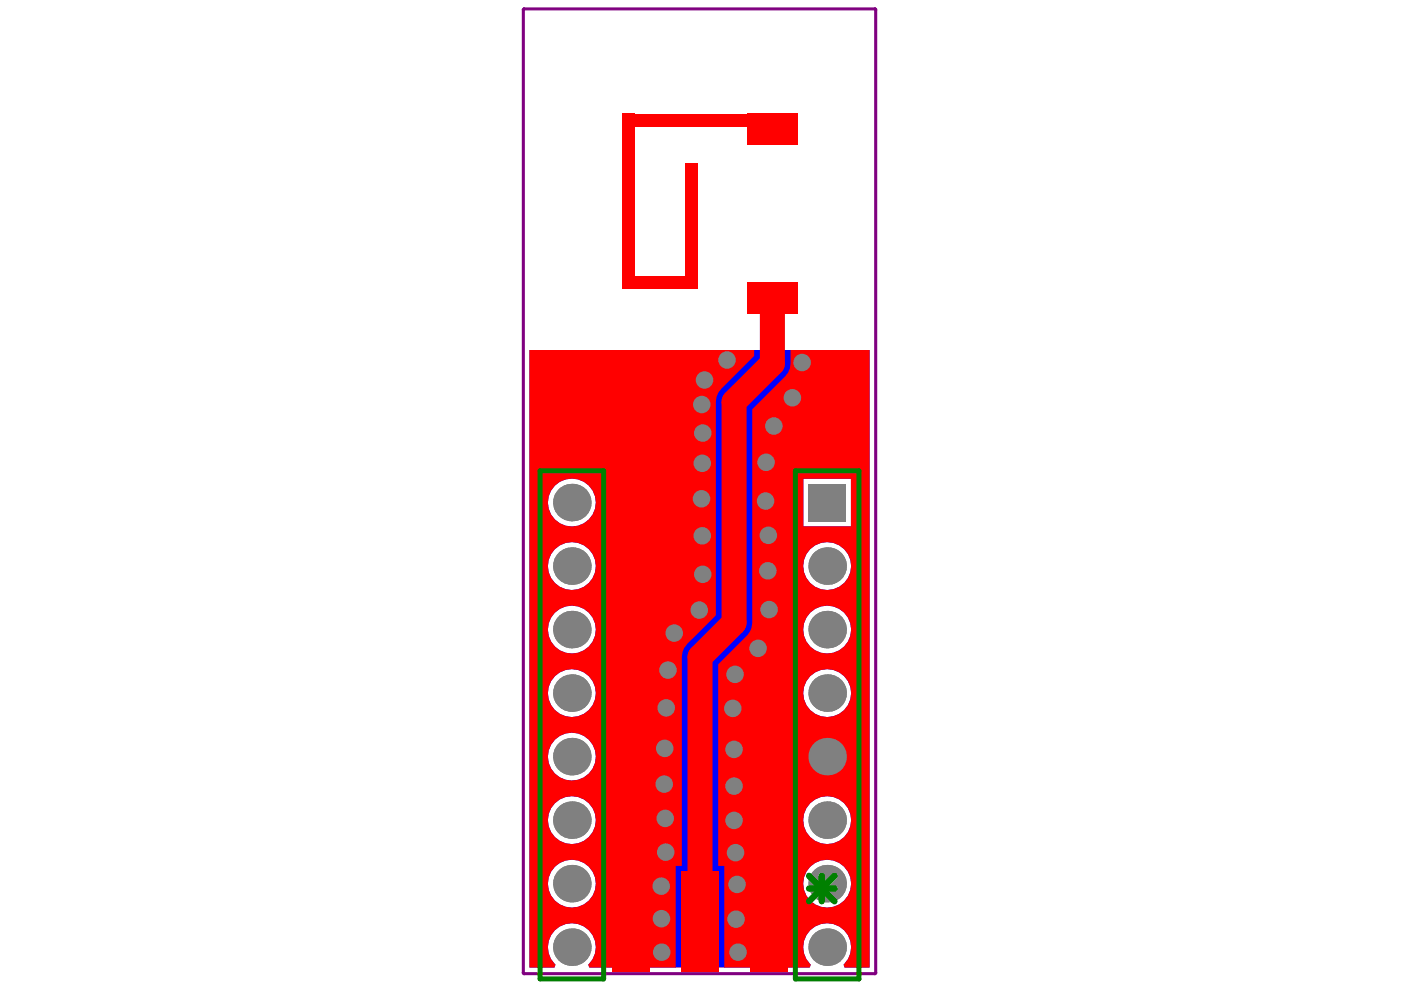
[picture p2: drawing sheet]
<svg xmlns="http://www.w3.org/2000/svg" width="297mm" height="210mm" viewBox="0 0 297 210" stroke-linecap="round" stroke-linejoin="round" font-family="sans-serif">
<path d="M111.2 2.1h74.3v204.1h-74.3z" fill="none" stroke="#800080" stroke-width=".21"/>
<path d="M110.9 2l.3-.2h74.3l.2 .2v204.2l-.1 .3h-74.4l-.3-.1z" fill="none" stroke="#800080" stroke-width=".53"/>
<path d="M112.3 74.2h72.1v130.9h-5.3l-.2-.6a5.1 5.1 0 0 0 .1-7.2 5.1 5.1 0 0 0-7.2 0 5.1 5.1 0 0 0 .1 7.2l-.2 .6h-46.8l-.2-.6a5.1 5.1 0 0 0 .2-7.2 5.1 5.1 0 0 0-7.3 0 5.1 5.1 0 0 0 .2 7.2l-.2 .6h-5.3zM170.3 101.5v10.1h10.1v-10.1zM116.2 106.6a5.1 5.1 0 0 0 10.1 0 5.1 5.1 0 0 0-10.1 0zM170.3 120a5.1 5.1 0 0 0 10.2 0 5.1 5.1 0 0 0-10.2 0zM116.2 120a5.1 5.1 0 0 0 10.1 0 5.1 5.1 0 0 0-10.1 0zM170.3 133.5a5.1 5.1 0 0 0 10.2 0 5.1 5.1 0 0 0-10.2 0zM116.2 133.5a5.1 5.1 0 0 0 10.1 0 5.1 5.1 0 0 0-10.1 0zM170.3 147a5.1 5.1 0 0 0 10.2 0 5.1 5.1 0 0 0-10.2 0zM116.2 147a5.1 5.1 0 0 0 10.1 0 5.1 5.1 0 0 0-10.1 0zM116.2 160.4a5.1 5.1 0 0 0 10.1 0 5.1 5.1 0 0 0-10.1 0zM170.3 173.9a5.1 5.1 0 0 0 10.2 0 5.1 5.1 0 0 0-10.2 0zM116.2 173.9a5.1 5.1 0 0 0 10.1 0 5.1 5.1 0 0 0-10.1 0zM170.3 187.4a5.1 5.1 0 0 0 10.2 0 5.1 5.1 0 0 0-10.2 0zM116.2 187.4a5.1 5.1 0 0 0 10.1 0 5.1 5.1 0 0 0-10.1 0z" fill="#00f"/>
<path d="M121.2 187.4h1.4" fill="none" stroke="#00f" stroke-width="1.3"/>
<g fill="#808080">
<circle cx="170.1" cy="76.9" r="1.86"/>
<circle cx="164.1" cy="90.3" r="1.86"/>
<circle cx="168" cy="84.3" r="1.86"/>
<circle cx="149" cy="91.8" r="1.86"/>
<circle cx="148.8" cy="85.8" r="1.86"/>
<circle cx="149.4" cy="80.6" r="1.86"/>
<circle cx="154.1" cy="76.3" r="1.86"/>
<circle cx="141.6" cy="142.1" r="1.86"/>
<circle cx="143" cy="134.2" r="1.86"/>
<circle cx="148.3" cy="129.4" r="1.86"/>
<circle cx="149" cy="121.8" r="1.86"/>
<circle cx="148.9" cy="113.6" r="1.86"/>
<circle cx="148.7" cy="105.8" r="1.86"/>
<circle cx="148.9" cy="98.2" r="1.86"/>
<circle cx="162.4" cy="98" r="1.86"/>
<circle cx="141.3" cy="150.1" r="1.86"/>
<circle cx="140.9" cy="158.7" r="1.86"/>
<circle cx="140.8" cy="166.3" r="1.86"/>
<circle cx="141" cy="173.5" r="1.86"/>
<circle cx="155.6" cy="173.9" r="1.86"/>
<circle cx="155.6" cy="166.7" r="1.86"/>
<circle cx="155.6" cy="158.9" r="1.86"/>
<circle cx="155.4" cy="150.2" r="1.86"/>
<circle cx="155.8" cy="143" r="1.86"/>
<circle cx="160.7" cy="137.5" r="1.86"/>
<circle cx="163.1" cy="129.2" r="1.86"/>
<circle cx="162.8" cy="121" r="1.86"/>
<circle cx="162.9" cy="113.5" r="1.86"/>
<circle cx="162.3" cy="106.2" r="1.86"/>
<circle cx="140.3" cy="201.9" r="1.86"/>
<circle cx="140.2" cy="194.8" r="1.86"/>
<circle cx="140.2" cy="187.9" r="1.86"/>
<circle cx="156.3" cy="187.5" r="1.86"/>
<circle cx="156.1" cy="194.9" r="1.86"/>
<circle cx="156.5" cy="201.9" r="1.86"/>
<circle cx="156" cy="180.8" r="1.86"/>
<circle cx="141.1" cy="180.7" r="1.86"/>
<circle cx="121.2" cy="200.8" r="4"/>
<circle cx="121.2" cy="147" r="4"/>
<circle cx="175.4" cy="200.8" r="4"/>
<circle cx="175.4" cy="147" r="4"/>
<circle cx="121.2" cy="173.9" r="4"/>
<circle cx="121.2" cy="187.4" r="4"/>
<circle cx="121.2" cy="133.5" r="4"/>
<circle cx="121.2" cy="160.4" r="4"/>
<circle cx="121.2" cy="106.6" r="4"/>
<circle cx="121.2" cy="120" r="4"/>
<circle cx="175.4" cy="173.9" r="4"/>
<circle cx="175.4" cy="187.4" r="4"/>
<circle cx="175.4" cy="133.5" r="4"/>
<circle cx="175.4" cy="160.4" r="4"/>
<circle cx="175.4" cy="120" r="4"/>
</g>
<path d="M171.4 102.6h8v7.9h-8z" fill-rule="evenodd" fill="#808080"/>
<g fill="#00f">
<path d="M129.7 184.8h8v21.2h-8z" fill-rule="evenodd"/>
<path d="M159.1 184.8h8v21.2h-8z" fill-rule="evenodd"/>
</g>
<g fill="#f00">
<path d="M167.6 74.2h16.8v130.9h-5.3l-.2-.6a5.1 5.1 0 0 0 .1-7.2 5.1 5.1 0 0 0-7.2 0 5.1 5.1 0 0 0 .1 7.2l-.2 .6h-18.1v-21.5h-1.3v-42.7l6.1-6.1 .6-.8 .4-.9 .1-1v-45.3l7-7a4.2 4.2 0 0 0 1.1-2.7zM170.3 101.5v10.1h10.1v-10.1zM170.3 120a5.1 5.1 0 0 0 10.2 0 5.1 5.1 0 0 0-10.2 0zM170.3 133.5a5.1 5.1 0 0 0 10.2 0 5.1 5.1 0 0 0-10.2 0zM170.3 147a5.1 5.1 0 0 0 10.2 0 5.1 5.1 0 0 0-10.2 0zM170.3 173.9a5.1 5.1 0 0 0 10.2 0 5.1 5.1 0 0 0-10.2 0zM170.3 187.4a5.1 5.1 0 0 0 10.2 0 5.1 5.1 0 0 0-10.2 0z"/>
<path d="M112.3 74.2h47.6v1.3l-7 7-.6 .8-.4 .9-.1 1v45.3l-6.1 6-.6 .8-.4 1-.1 1v44.3h-1.3v21.5h-18.4l-.2-.6a5.1 5.1 0 0 0 .2-7.2 5.1 5.1 0 0 0-7.3 0 5.1 5.1 0 0 0 .2 7.2l-.2 .6h-5.3zM116.2 106.6a5.1 5.1 0 0 0 10.1 0 5.1 5.1 0 0 0-10.1 0zM116.2 120a5.1 5.1 0 0 0 10.1 0 5.1 5.1 0 0 0-10.1 0zM116.2 133.5a5.1 5.1 0 0 0 10.1 0 5.1 5.1 0 0 0-10.1 0zM116.2 147a5.1 5.1 0 0 0 10.1 0 5.1 5.1 0 0 0-10.1 0zM116.2 160.4a5.1 5.1 0 0 0 10.1 0 5.1 5.1 0 0 0-10.1 0zM116.2 173.9a5.1 5.1 0 0 0 10.1 0 5.1 5.1 0 0 0-10.1 0zM116.2 187.4a5.1 5.1 0 0 0 10.1 0 5.1 5.1 0 0 0-10.1 0z"/>
</g>
<path d="M163.8 63.2v13.9l-8.2 8.1v46.9l-7.2 7.2v56.1" fill="none" stroke="#f00" stroke-width="5.3"/>
<g fill="#f00">
<path d="M145.2 34.7h2.6v26.5h-2.6z" fill-rule="evenodd"/>
<path d="M131.9 58.6h15.9v2.6h-15.9z" fill-rule="evenodd"/>
<path d="M131.9 24.1h2.7v37.1h-2.7z" fill-rule="evenodd"/>
<path d="M131.9 24.1h26.5v2.7h-26.5z" fill-rule="evenodd"/>
</g>
<g fill="#808080">
<circle cx="170.1" cy="76.9" r="1.86"/>
<circle cx="164.1" cy="90.3" r="1.86"/>
<circle cx="168" cy="84.3" r="1.86"/>
<circle cx="149" cy="91.8" r="1.86"/>
<circle cx="148.8" cy="85.8" r="1.86"/>
<circle cx="149.4" cy="80.6" r="1.86"/>
<circle cx="154.1" cy="76.3" r="1.86"/>
<circle cx="141.6" cy="142.1" r="1.86"/>
<circle cx="143" cy="134.2" r="1.86"/>
<circle cx="148.3" cy="129.4" r="1.86"/>
<circle cx="149" cy="121.8" r="1.86"/>
<circle cx="148.9" cy="113.6" r="1.86"/>
<circle cx="148.7" cy="105.8" r="1.86"/>
<circle cx="148.9" cy="98.2" r="1.86"/>
<circle cx="162.4" cy="98" r="1.86"/>
<circle cx="141.3" cy="150.1" r="1.86"/>
<circle cx="140.9" cy="158.7" r="1.86"/>
<circle cx="140.8" cy="166.3" r="1.86"/>
<circle cx="141" cy="173.5" r="1.86"/>
<circle cx="155.6" cy="173.9" r="1.86"/>
<circle cx="155.6" cy="166.7" r="1.86"/>
<circle cx="155.6" cy="158.9" r="1.86"/>
<circle cx="155.4" cy="150.2" r="1.86"/>
<circle cx="155.8" cy="143" r="1.86"/>
<circle cx="160.7" cy="137.5" r="1.86"/>
<circle cx="163.1" cy="129.2" r="1.86"/>
<circle cx="162.8" cy="121" r="1.86"/>
<circle cx="162.9" cy="113.5" r="1.86"/>
<circle cx="162.3" cy="106.2" r="1.86"/>
<circle cx="140.3" cy="201.9" r="1.86"/>
<circle cx="140.2" cy="194.8" r="1.86"/>
<circle cx="140.2" cy="187.9" r="1.86"/>
<circle cx="156.3" cy="187.5" r="1.86"/>
<circle cx="156.1" cy="194.9" r="1.86"/>
<circle cx="156.5" cy="201.9" r="1.86"/>
<circle cx="156" cy="180.8" r="1.86"/>
<circle cx="141.1" cy="180.7" r="1.86"/>
<circle cx="121.2" cy="200.8" r="4"/>
<circle cx="121.2" cy="147" r="4"/>
<circle cx="175.4" cy="200.8" r="4"/>
<circle cx="175.4" cy="147" r="4"/>
<circle cx="121.2" cy="173.9" r="4"/>
<circle cx="121.2" cy="187.4" r="4"/>
<circle cx="121.2" cy="133.5" r="4"/>
<circle cx="121.2" cy="160.4" r="4"/>
<circle cx="121.2" cy="106.6" r="4"/>
<circle cx="121.2" cy="120" r="4"/>
<circle cx="175.4" cy="173.9" r="4"/>
<circle cx="175.4" cy="187.4" r="4"/>
<circle cx="175.4" cy="133.5" r="4"/>
<circle cx="175.4" cy="160.4" r="4"/>
<circle cx="175.4" cy="120" r="4"/>
</g>
<path d="M171.4 102.6h8v7.9h-8z" fill-rule="evenodd" fill="#808080"/>
<g fill="#f00">
<path d="M158.4 24.1h10.7v6.7h-10.7z" fill-rule="evenodd"/>
<path d="M129.7 184.8h8v21.2h-8z" fill-rule="evenodd"/>
<path d="M159.1 184.8h8v21.2h-8z" fill-rule="evenodd"/>
<path d="M158.4 59.9h10.7v6.6h-10.7z" fill-rule="evenodd"/>
<path d="M144.4 184.8h8v21.2h-8z" fill-rule="evenodd"/>
</g>
<path d="M114.5 99.8h13.5v107.8h-13.5zM168.6 99.8h13.5v107.8h-13.5z" fill="none" stroke="#008000" stroke-width="1.1"/>
<path d="M171.5 185.7l5.4 5.4M171.5 188.4h5.4M174.2 185.7v5.4M176.9 185.7l-5.4 5.4" fill="none" stroke="#008000" stroke-width="1.3"/>
</svg>
